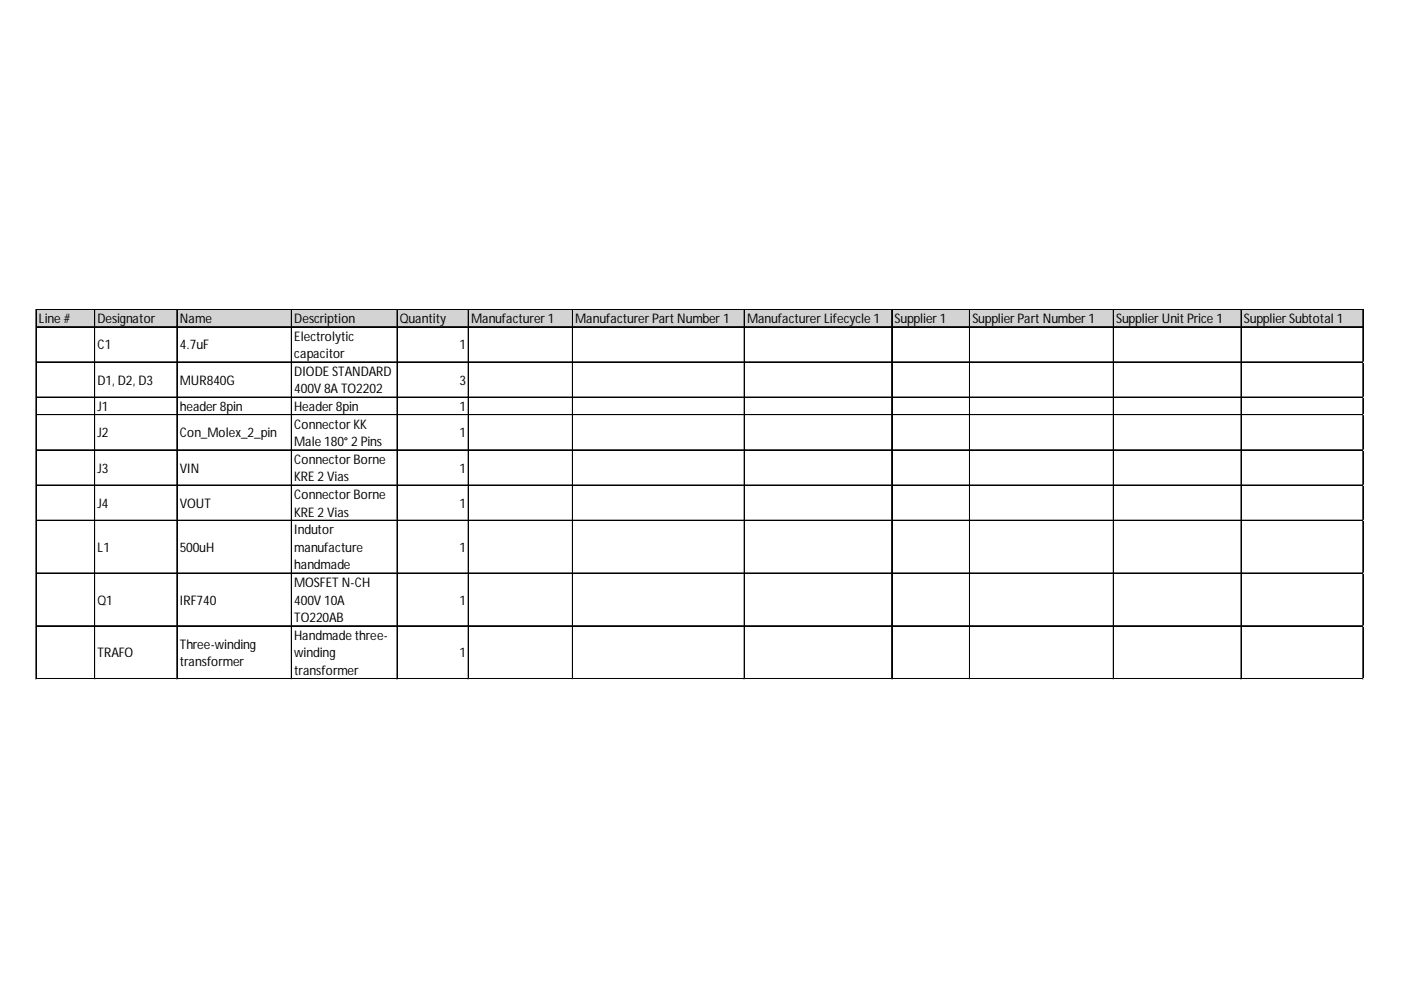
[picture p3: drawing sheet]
<svg xmlns="http://www.w3.org/2000/svg" width="297mm" height="210mm" viewBox="0 0 297 210" stroke-linecap="round" stroke-linejoin="round" font-family="sans-serif">
<defs><g id="words">
<g font-size="2.8">
<text x="8.2" y="68.5">Line #</text>
<text x="20.7" y="68.5">Designator</text>
<text x="38.1" y="68.5">Name</text>
<text x="62.4" y="68.5">Description</text>
<text x="84.8" y="68.5">Quantity</text>
<text x="99.9" y="68.5">Manufacturer 1</text>
<text x="122" y="68.5">Manufacturer Part Number 1</text>
<text x="158.4" y="68.5">Manufacturer Lifecycle 1</text>
<text x="189.7" y="68.5">Supplier 1</text>
<text x="206.2" y="68.5">Supplier Part Number 1</text>
<text x="236.7" y="68.5">Supplier Unit Price 1</text>
<text x="263.7" y="68.5">Supplier Subtotal 1</text>
<text x="20.7" y="74.1">C1</text>
<text x="38.1" y="74.1">4.7uF</text>
<text x="62.4" y="72.2">Electrolytic</text>
<text x="62.4" y="76">capacitor</text>
<text x="97.4" y="74.1">1</text>
<text x="20.7" y="81.6">D1, D2, D3</text>
<text x="38.1" y="81.6">MUR840G</text>
<text x="62.4" y="79.7">DIODE STANDARD</text>
<text x="62.4" y="83.4">400V 8A TO2202</text>
<text x="97.4" y="81.6">3</text>
<text x="20.7" y="87.2">J1</text>
<text x="38.1" y="87.2">header 8pin</text>
<text x="62.4" y="87.2">Header 8pin</text>
<text x="97.4" y="87.2">1</text>
<text x="20.7" y="92.7">J2</text>
<text x="38.1" y="92.7">Con_Molex_2_pin</text>
<text x="62.4" y="90.9">Connector KK</text>
<text x="62.4" y="94.6">Male 180° 2 Pins</text>
<text x="97.4" y="92.7">1</text>
<text x="20.7" y="100.2">J3</text>
<text x="38.1" y="100.2">VIN</text>
<text x="62.4" y="98.3">Connector Borne</text>
<text x="97.4" y="100.2">1</text>
<text x="20.7" y="107.7">J4</text>
<text x="38.1" y="107.7">VOUT</text>
<text x="62.4" y="102.1">KRE 2 Vias</text>
<text x="62.4" y="105.8">Connector Borne</text>
<text x="97.4" y="107.7">1</text>
<text x="62.4" y="109.5">KRE 2 Vias</text>
<text x="62.4" y="113.3">Indutor</text>
<text x="20.7" y="117">L1</text>
<text x="38.1" y="117">500uH</text>
<text x="62.4" y="117">manufacture</text>
<text x="97.4" y="117">1</text>
<text x="62.4" y="120.7">handmade</text>
<text x="62.4" y="124.5">MOSFET N-CH</text>
<text x="20.7" y="128.2">Q1</text>
<text x="38.1" y="128.2">IRF740</text>
<text x="62.4" y="128.2">400V 10A</text>
<text x="62.4" y="131.9">TO220AB</text>
<text x="97.4" y="128.2">1</text>
<text x="38.1" y="137.5">Three-winding</text>
<text x="62.4" y="135.6">Handmade three-</text>
<text x="20.7" y="139.4">TRAFO</text>
<text x="38.1" y="141.2">transformer</text>
<text x="62.4" y="139.4">winding</text>
<text x="62.4" y="143.1">transformer</text>
<text x="97.4" y="139.4">1</text>
</g>
</g></defs>
<path d="M7.7 65.6h281.4v3.8h-281.4z" fill="#d3d3d3"/>
<g fill="none" stroke="#000" stroke-width=".21">
<path d="M7.6 65.5v78.5M7.7 65.5v78.5M7.8 65.5h281.3M7.8 65.6h281.3M7.8 69.3h281.3M7.8 76.7h281.3M7.8 76.8h281.3M20.1 65.7v78.3M37.5 65.7v78.3M37.6 65.7v78.3M61.8 65.7v78.3M84.2 65.7v78.3"/>
<path d="M99.3 65.7v78.3M121.4 65.7v78.3M157.8 65.7v78.3M189 65.7v78.3M189.1 65.7v78.3M205.5 65.7v78.3M205.6 65.7v78.3M236 65.7v78.3M236.1 65.7v78.3M263.1 65.7v78.3M263.2 65.7v78.3M288.9 65.7v78.3"/>
<path d="M289 65.7v78.3M7.8 84.2h281.3M7.8 84.3h281.3M7.8 87.9h281.3M7.8 88h281.3M7.8 95.4h281.3M7.8 102.8h281.3M7.8 102.9h281.3M7.8 110.3h281.3M7.8 110.4h281.3M7.8 121.5h281.3M7.8 121.6h281.3"/>
<path d="M7.8 132.7h281.3M7.8 143.9h281.3"/>
</g>
<path d="M7.6 144v.1" fill="none" stroke="#d4d4d4" stroke-width=".21"/>
<path d="M7.6 144l.2 .1z" fill="#d4d4d4"/>
<path d="M20.1 144v.1" fill="none" stroke="#d4d4d4" stroke-width=".21"/>
<path d="M20.1 144l.1 .1z" fill="#d4d4d4"/>
<path d="M37.5 144v.1" fill="none" stroke="#d4d4d4" stroke-width=".21"/>
<path d="M37.5 144l.1 .1z" fill="#d4d4d4"/>
<path d="M61.8 144v.1" fill="none" stroke="#d4d4d4" stroke-width=".21"/>
<path d="M61.8 144l.1 .1z" fill="#d4d4d4"/>
<path d="M84.2 144v.1" fill="none" stroke="#d4d4d4" stroke-width=".21"/>
<path d="M84.2 144l.1 .1z" fill="#d4d4d4"/>
<path d="M99.3 144v.1" fill="none" stroke="#d4d4d4" stroke-width=".21"/>
<path d="M99.3 144l.1 .1z" fill="#d4d4d4"/>
<path d="M121.4 144v.1" fill="none" stroke="#d4d4d4" stroke-width=".21"/>
<path d="M121.4 144l.1 .1z" fill="#d4d4d4"/>
<path d="M157.8 144v.1" fill="none" stroke="#d4d4d4" stroke-width=".21"/>
<path d="M157.8 144l.1 .1z" fill="#d4d4d4"/>
<path d="M189 144v.1" fill="none" stroke="#d4d4d4" stroke-width=".21"/>
<path d="M189 144l.2 .1z" fill="#d4d4d4"/>
<path d="M205.5 144v.1" fill="none" stroke="#d4d4d4" stroke-width=".21"/>
<path d="M205.5 144l.2 .1z" fill="#d4d4d4"/>
<path d="M236 144v.1" fill="none" stroke="#d4d4d4" stroke-width=".21"/>
<path d="M236 144l.2 .1z" fill="#d4d4d4"/>
<path d="M263.1 144v.1" fill="none" stroke="#d4d4d4" stroke-width=".21"/>
<path d="M263.1 144l.2 .1z" fill="#d4d4d4"/>
<path d="M288.9 144v.1" fill="none" stroke="#d4d4d4" stroke-width=".21"/>
<path d="M288.9 144l.2 .1z" fill="#d4d4d4"/>
<path d="M289.1 76.7h.1" fill="none" stroke="#d4d4d4" stroke-width=".21"/>
<path d="M289.1 76.7v.2z" fill="#d4d4d4"/>
<path d="M289.1 84.2h.1" fill="none" stroke="#d4d4d4" stroke-width=".21"/>
<path d="M289.1 84.2v.1z" fill="#d4d4d4"/>
<path d="M289.1 87.9h.1" fill="none" stroke="#d4d4d4" stroke-width=".21"/>
<path d="M289.1 87.9v.2z" fill="#d4d4d4"/>
<path d="M289.1 95.4h.1" fill="none" stroke="#d4d4d4" stroke-width=".21"/>
<path d="M289.1 95.4v.1z" fill="#d4d4d4"/>
<path d="M289.1 102.8h.1" fill="none" stroke="#d4d4d4" stroke-width=".21"/>
<path d="M289.1 102.8v.2z" fill="#d4d4d4"/>
<path d="M289.1 110.3h.1" fill="none" stroke="#d4d4d4" stroke-width=".21"/>
<path d="M289.1 110.3v.1z" fill="#d4d4d4"/>
<path d="M289.1 121.5h.1" fill="none" stroke="#d4d4d4" stroke-width=".21"/>
<path d="M289.1 121.5v.1z" fill="#d4d4d4"/>
<path d="M289.1 132.7h.1" fill="none" stroke="#d4d4d4" stroke-width=".21"/>
<path d="M289.1 132.7v.1z" fill="#d4d4d4"/>
<path d="M289.1 143.9h.1" fill="none" stroke="#d4d4d4" stroke-width=".21"/>
<path d="M289.1 143.9v.1z" fill="#d4d4d4"/>
<use href="#words"/>
</svg>
